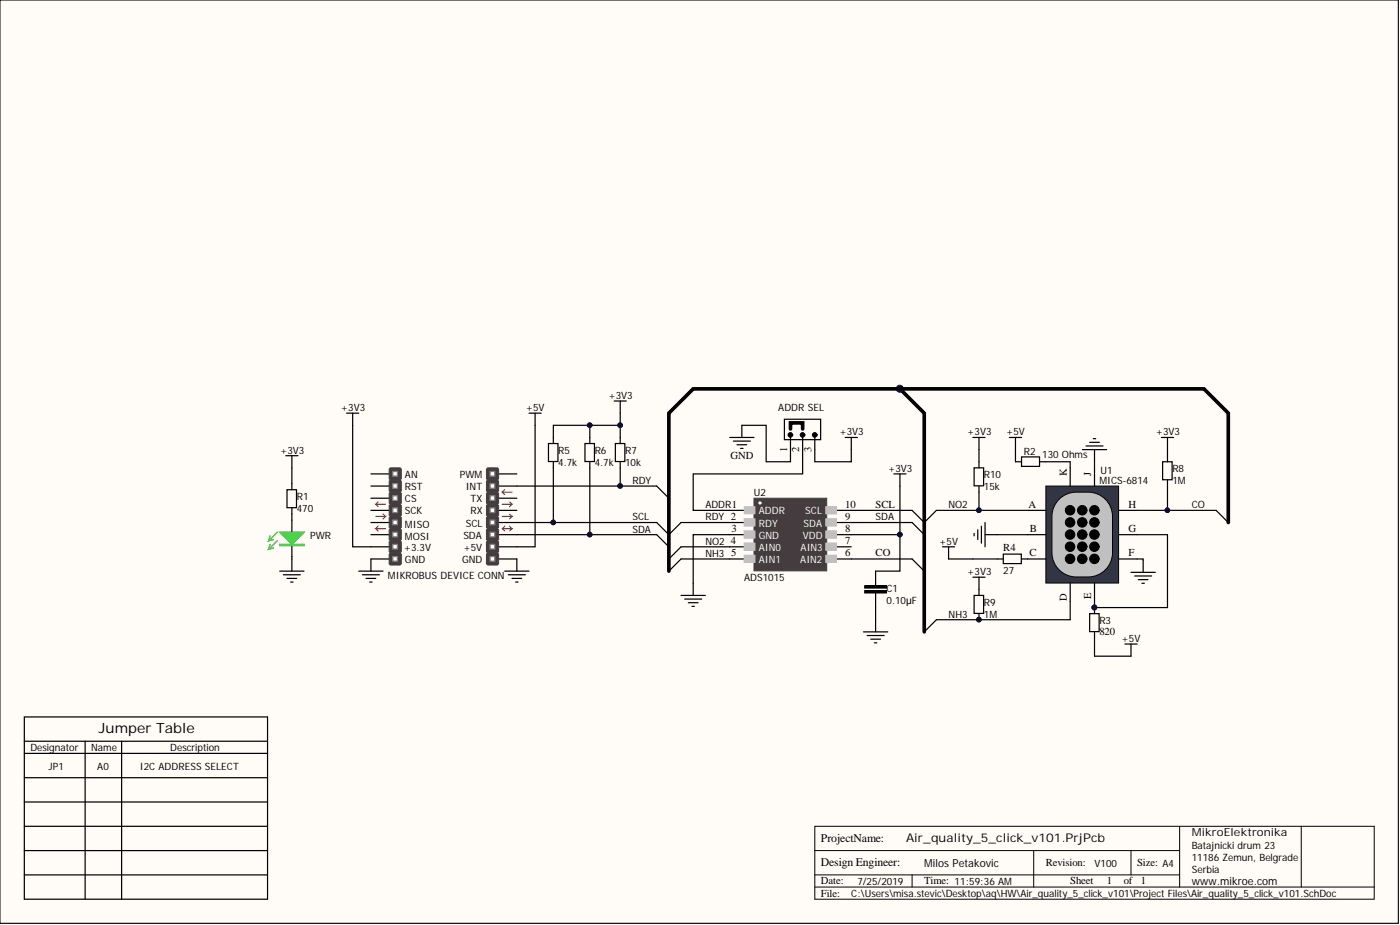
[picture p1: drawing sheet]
<svg xmlns="http://www.w3.org/2000/svg" width="292mm" height="193mm" viewBox="0 0 292 193" stroke-linecap="round" stroke-linejoin="round" font-family="sans-serif">
<defs><g id="words">
<text font-size="2.9" x="20.6" y="153">Jumper Table</text>
<g font-size="2.5">
<text x="171.3" y="175.6">ProjectName:</text>
<text x="189" y="175.6">Air_quality_5_click_v101.PrjPcb</text>
<text x="171.3" y="180.7">Design Engineer:</text>
</g>
<g font-size="2.3">
<text x="248.7" y="174.4">MikroElektronika</text>
<text x="192.8" y="180.8">Milos Petakovic</text>
<text x="248.7" y="184.6">www.mikroe.com</text>
</g>
<g font-size="2.2">
<text x="152.4" y="95.8">GND</text>
<text x="164.2" y="94.2" transform="rotate(-90 164.2 94.2)">1</text>
<text x="166.8" y="94.4" transform="rotate(-90 166.8 94.4)">2</text>
<text x="169.3" y="94.2" transform="rotate(-90 169.3 94.2)">3</text>
<text x="222.6" y="99.4" transform="rotate(-90 222.6 99.4)">K</text>
<text x="227.7" y="99.4" transform="rotate(-90 227.7 99.4)">J</text>
<text x="176.3" y="105.9">10</text>
<text x="182.7" y="105.9">SCL</text>
<text x="214.6" y="105.9">A</text>
<text x="235.5" y="105.9">H</text>
<text x="152.5" y="113.5">4</text>
<text x="152.6" y="111">3</text>
<text x="176.3" y="108.5">9</text>
<text x="176.3" y="111">8</text>
<text x="176.3" y="113.5">7</text>
<text x="214.8" y="111">B</text>
<text x="235.5" y="111">G</text>
<text x="152.6" y="116.1">5</text>
<text x="176.3" y="116.1">6</text>
<text x="182.7" y="116.1">CO</text>
<text x="209.3" y="115.1">R4</text>
<text x="214.8" y="116.1">C</text>
<text x="235.5" y="116.1">F</text>
<text x="222.6" y="125.3" transform="rotate(-90 222.6 125.3)">D</text>
<text x="227.7" y="125.1" transform="rotate(-90 227.7 125.1)">E</text>
<text x="229.4" y="132.5">820</text>
<text x="171.3" y="184.5">Date:</text>
<text x="192.8" y="184.5">Time: 11:59:36 AM</text>
<text x="218.2" y="180.7">Revision:</text>
<text x="223.3" y="184.5">Sheet</text>
<text x="230.9" y="184.5">1</text>
<text x="234.5" y="184.5">of</text>
<text x="237.2" y="180.7">Size: A4</text>
<text x="238" y="184.5">1</text>
<text x="171.3" y="187">File:</text>
</g>
<g font-size="2.1">
<text x="126.9" y="83.2">+3V3</text>
<text x="71.1" y="85.8">+3V3</text>
<text x="109.7" y="85.8">+5V</text>
<text x="162.4" y="85.8">ADDR SEL</text>
<text x="58.4" y="94.6">+3V3</text>
<text x="116.5" y="94.6">R5</text>
<text x="124.1" y="94.6">R6</text>
<text x="130.4" y="94.6">R7</text>
<text x="175.2" y="90.8">+3V3</text>
<text x="201.8" y="90.8">+3V3</text>
<text x="209.9" y="90.8">+5V</text>
<text x="213.6" y="94.9">R2</text>
<text x="217.5" y="95.6">130 Ohms</text>
<text x="241.1" y="90.8">+3V3</text>
<text x="84.5" y="99.7">AN</text>
<text x="95.9" y="99.7">PWM</text>
<text x="116.5" y="97.2">4.7k</text>
<text x="124.1" y="97.2">4.7k</text>
<text x="130.4" y="97.2">10k</text>
<text x="131.9" y="101">RDY</text>
<text x="185.3" y="98.4">+3V3</text>
<text x="205.3" y="99.7">R10</text>
<text x="229.4" y="101">MICS-6814</text>
<text x="229.6" y="98.9">U1</text>
<text x="244.6" y="98.4">R8</text>
<text x="244.6" y="101">1M</text>
<text x="61.9" y="104.3">R1</text>
<text x="61.9" y="106.8">470</text>
<text x="84.5" y="102.2">RST</text>
<text x="84.5" y="104.8">CS</text>
<text x="84.5" y="107.3">SCK</text>
<text x="97.2" y="102.2">INT</text>
<text x="98.1" y="107.3">RX</text>
<text x="98.2" y="104.8">TX</text>
<text x="147.2" y="106">ADDR1</text>
<text x="157.3" y="103.5">U2</text>
<text x="197.9" y="106">NO2</text>
<text x="205.3" y="102.2">15k</text>
<text x="248.7" y="106">CO</text>
<text x="64.7" y="112.4">PWR</text>
<text x="84.5" y="112.6">MOSI</text>
<text x="84.5" y="110.1">MISO</text>
<text x="96.7" y="112.4">SDA</text>
<text x="97.2" y="109.8">SCL</text>
<text x="131.9" y="108.6">SCL</text>
<text x="131.9" y="111.1">SDA</text>
<text x="147.2" y="113.6">NO2</text>
<text x="147.2" y="108.6">RDY 2</text>
<text x="182.7" y="108.6">SDA</text>
<text x="196" y="113.6">+5V</text>
<text x="84.2" y="114.9">+3.3V</text>
<text x="84.5" y="117.4">GND</text>
<text x="96.4" y="117.4">GND</text>
<text x="96.7" y="114.9">+5V</text>
<text x="147.2" y="116.2">NH3</text>
<text x="201.8" y="120">+3V3</text>
<text x="209.3" y="119.7">27</text>
<text x="80.9" y="120.7">MIKROBUS DEVICE CONN</text>
<text x="155.3" y="121.3">ADS1015</text>
<text x="185" y="123.5">C1</text>
<text x="185" y="126.1">0.10µF</text>
<text x="197.9" y="128.9">NH3</text>
<text x="205.3" y="126.3">R9</text>
<text x="205.3" y="128.9">1M</text>
<text x="229.4" y="130.1">R3</text>
<text x="234" y="133.9">+5V</text>
<text x="6.3" y="156.7">Designator</text>
<text x="10.1" y="160.5">JP1</text>
<text x="19" y="156.7">Name</text>
<text x="20.3" y="160.5">A0</text>
<text x="29.2" y="160.5">I2C ADDRESS SELECT</text>
<text x="35.5" y="156.7">Description</text>
<text x="248.7" y="177">Batajnicki drum 23</text>
<text x="248.7" y="179.6">11186 Zemun, Belgrade</text>
<text x="178.9" y="184.6">7/25/2019</text>
<text x="228.4" y="180.8">V100</text>
<text x="248.7" y="182.1">Serbia</text>
<text x="177.6" y="187.2">C:\Users\misa.stevic\Desktop\aq\HW\Air_quality_5_click_v101\Project Files\Air_quality_5_click_v101.SchDoc</text>
</g>
<g font-size="2.1" fill="#fff">
<text x="158.3" y="107.3">ADDR</text>
<text x="168" y="107.3">SCL</text>
<text x="158.3" y="112.4">GND</text>
<text x="158.3" y="109.8">RDY</text>
<text x="167.5" y="112.4">VDD</text>
<text x="167.6" y="109.8">SDA</text>
<text x="158.3" y="117.4">AIN1</text>
<text x="158.3" y="114.9">AIN0</text>
<text x="167" y="117.4">AIN2</text>
<text x="167" y="114.9">AIN3</text>
</g>
</g></defs>
<path d="M0 0h291.7v192.6h-291.7z" fill="#fffcf8" stroke="#000" stroke-width=".21"/>
<path d="M170 177.4h76.1M215.7 177.4v7.7M236 177.4v5.1M246.1 172.4v12.7M271.5 172.4h-101.5v15.2h116.7v-15.2h-15.2v12.7M170 185.1h116.7M170 182.5h76.1M190.3 182.5v2.6" fill="none" stroke="#000" stroke-width=".21"/>
<g fill="none" stroke="#000" stroke-width=".25">
<path d="M59.6 95.1h2.6M60.9 95.1v2.5M58.4 119.1h5M59.1 119.9h3.6M59.9 102.2h2v3.7h-2zM60.9 100.9v1.3M60.9 106v1.2M60.9 108.5v2.5M60.9 113.6v2.5M60.9 116.6v2.5M74.9 119.1h5M75.6 119.9h3.6"/>
<path d="M77.4 116.6v2.5M105.3 119.1h5.1M106.1 119.9h3.5M107.8 116.6v2.5M59.9 120.7h2M60.6 121.4h.6M76.4 120.7h2M77.1 121.4h.5M106.8 120.7h2.1M107.6 121.4h.5M5.1 149.6h50.7v38h-50.7zM5.1 157.2h50.7"/>
<path d="M5.1 154.6h50.7M17.8 154.6v33M25.4 154.6v33M5.1 162.2h50.7M5.1 167.3h50.7M5.1 172.4h50.7M5.1 177.4h50.7M5.1 182.5h50.7"/>
</g>
<path d="M58.4 113.6h5v.2h-5zM58.4 113.7h5" fill="none" stroke="#00bf00" stroke-width=".25"/>
<path d="M58.4 111h5l-2.5 2.6z" fill="#00bf00"/>
<path d="M56.3 113.6l-.2 1M56.3 111.8l-.2 1M57.9 112.8l-1.8 1.8 1-.3M57.9 111l-1.8 1.8 1-.2M58.4 111h5l-2.5 2.6z" fill="none" stroke="#00bf00" stroke-width=".25"/>
<g fill="none" stroke="#000" stroke-width=".25">
<path d="M114.4 92.5h2v3.8h-2zM115.4 91.3v1.2M115.4 96.3v1.3M122 92.5h2v3.8h-2zM123.1 91.3v1.2M123.1 96.3v1.3M152.2 91.3h5.1M153 92h3.6M153.8 92.8h2M154.5 93.5h.5M154.8 88.7v2.6M163.7 87.5h7.5v4.2h-7.5z"/>
<path d="M164.9 91.3v2.5M167.5 91.3v2.5M170 91.3v2.5M176.3 91.3h2.6M177.6 91.3v2.5M186.5 98.9h2.5M187.8 98.9v2.5M210.6 91.3h2.5M211.9 91.3v2.5M225.8 93.8h5.1M226.6 93h3.5M227.3 92.3h2.1"/>
<path d="M228.1 91.5h.5M228.4 93.8v2.5M137 109l2.6 2.5 2.5-2.5M137 111.5l2.6 2.6M137 101.4l2.6 2.5M142.1 114.1l-2.5 2.5M142.1 116.6l-2.5 2.5M152.2 116.6h5.1M152.2 111.5h5.1M152.2 114.1h5.1M152.2 106.5h5.1M152.2 109h5.1"/>
<path d="M172.5 116.6h5.1M172.5 111.5h5.1M172.5 114.1h5.1M172.5 106.5h5.1M172.5 109h5.1M182.7 119.1v3.1M190.3 106.5l2.5 2.5 2.6-2.5M190.3 116.6l2.5 2.5M190.3 109l2.5 2.5M196.6 114.1h2.6M197.9 114.1v2.5M203.2 111.3v.5"/>
<path d="M204 110.5v2.1M204.8 109.8v3.5M205.5 109v5.1M205.5 111.5h2.6M208.1 116.6h1.2M209.3 115.6h3.8v2h-3.8zM213.1 116.6h1.3M236 119.4h5M238.5 116.9v2.5M253.7 106.5l2.6 2.5M142.1 124.2h5.1M142.9 125h3.5"/>
<path d="M143.6 125.7h2M144.4 126.5h.5M144.6 121.7v2.5M180.2 131.8h5M180.9 132.6h3.6M181.7 133.3h2M182.4 134.1h.5M182.7 123.7v3.1M182.7 129.3v2.5M195.4 129.3l-2.6 2.5M227.3 128h2v3.8h-2zM228.4 126.8v1.2"/>
<path d="M228.4 131.8v1.3M234.7 134.4h2.5M236 134.4v2.5M236.7 120.2h3.6M237.5 120.9h2M238.3 121.7h.5"/>
</g>
<path d="M164.9 89.5v-1.3h2.6v1.3" fill="none" stroke="#000" stroke-width=".76"/>
<g fill="#000" stroke="#000" stroke-width=".21">
<path d="M164.5 90.5a.48 .48 0 0 0 .3 .7 .48 .48 0 0 0 .6-.4l-.5-.1 .5 .1a.48 .48 0 0 0-.3-.5 .48 .48 0 0 0-.6 .2zM164.9 90.7l.5 .1z" fill-rule="evenodd"/>
<path d="M167 90.5a.48 .48 0 0 0 .3 .7 .48 .48 0 0 0 .6-.4l-.5-.1 .5 .1a.48 .48 0 0 0-.3-.5 .48 .48 0 0 0-.6 .2zM167.4 90.7l.5 .1z" fill-rule="evenodd"/>
<path d="M169.6 90.5a.48 .48 0 0 0 .2 .7 .48 .48 0 0 0 .7-.4l-.5-.1 .5 .1a.48 .48 0 0 0-.4-.5 .48 .48 0 0 0-.5 .2zM170 90.7l.5 .1z" fill-rule="evenodd"/>
</g>
<circle cx="228.3" cy="126.7" r=".48" fill="#000080" stroke="#000080" stroke-width=".21"/>
<g fill="#000">
<path d="M180.4 123.2h4.6v.5h-4.6z" fill-rule="evenodd"/>
<path d="M180.4 122.2h4.6v.5h-4.6z" fill-rule="evenodd"/>
</g>
<path d="M180.4 123.2h4.6v.5h-4.6zM180.4 122.2h4.6v.5h-4.6z" fill="none" stroke="#000" stroke-width=".21"/>
<path d="M157.3 103.9h15.2v15.2h-15.2z" fill="#443c3e" stroke="#443c3e" stroke-width=".21"/>
<circle cx="158.6" cy="104.9" r=".23" fill="#fff" stroke="#fff" stroke-width=".21"/>
<g fill="#c0c0c0" stroke="#c0c0c0" stroke-width=".21">
<path d="M155.3 105.7h2.2v1.5h-2.2z"/>
<path d="M155.3 108.2h2v1.5h-2z"/>
<path d="M155.3 110.8h2v1.5h-2z"/>
<path d="M155.3 113.3h2v1.5h-2z"/>
<path d="M155.3 115.9h2v1.4h-2z"/>
<path d="M172.5 115.9h2v1.4h-2z"/>
<path d="M172.5 113.3h2v1.5h-2z"/>
<path d="M172.5 110.8h2v1.5h-2z"/>
<path d="M172.5 108.2h2v1.5h-2z"/>
<path d="M172.5 105.7h2v1.5h-2z"/>
<path d="M155.3 108.2h2.2v1.5h-2.2z"/>
<path d="M155.3 110.8h2.2v1.5h-2.2z"/>
<path d="M155.3 113.3h2.2v1.5h-2.2z"/>
<path d="M155.3 115.9h2.2v1.4h-2.2z"/>
<path d="M172.3 115.9h2.2v1.4h-2.2z"/>
<path d="M172.3 113.3h2.2v1.5h-2.2z"/>
<path d="M172.3 110.8h2.2v1.5h-2.2z"/>
<path d="M172.3 108.2h2.2v1.5h-2.2z"/>
<path d="M172.3 105.7h2.2v1.5h-2.2z"/>
</g>
<path d="M218.2 101.4h15.2v20.2h-15.2z" fill="#323543" stroke="#000" stroke-width=".21"/>
<path d="M220.7 104.5a5.1 5.1 0 0 1 3.9-1.8 7.3 7.3 0 0 1 5.7 1.2 5.1 5.1 0 0 1 1.8 3.8v7.6a5.1 5.1 0 0 1-5.1 5.1 7.3 7.3 0 0 1-5.7-1.2 5.1 5.1 0 0 1-1.8-3.9v-7.6a5 5 0 0 1 1.2-3.2z" fill="#c0c0c0" stroke="#000" stroke-width=".21"/>
<g fill="#000" stroke="#000" stroke-width=".21">
<circle cx="223.3" cy="114.1" r=".99"/>
<circle cx="223.3" cy="109" r=".99"/>
<circle cx="223.3" cy="116.6" r=".99"/>
<circle cx="223.3" cy="106.4" r=".99"/>
<circle cx="223.3" cy="111.5" r=".99"/>
<circle cx="225.8" cy="114.1" r=".99"/>
<circle cx="225.8" cy="109" r=".99"/>
<circle cx="225.8" cy="116.6" r=".99"/>
<circle cx="225.8" cy="106.4" r=".99"/>
<circle cx="225.8" cy="111.5" r=".99"/>
<circle cx="228.3" cy="114.1" r=".99"/>
<circle cx="228.3" cy="109" r=".99"/>
<circle cx="228.3" cy="116.6" r=".99"/>
<circle cx="228.3" cy="106.4" r=".99"/>
<circle cx="228.3" cy="111.5" r=".99"/>
</g>
<g fill="none" stroke="#000" stroke-width=".25">
<path d="M60.9 97.6v3.3M72.3 86.2h2.6M73.6 86.2v27.9h7.6M77.4 98.9h3.8M104 98.9h3.8M110.4 86.2h2.5M111.6 86.2v27.9h-7.6M115.4 91.3v-2.6h7.7v2.6M115.4 97.6v11.4M123.1 88.7h6.3v3.8M123.1 97.6v13.9M128.1 83.7h2.6"/>
<path d="M128.4 92.5h2v3.8h-2zM129.4 83.7v5M129.4 96.3v5.1M154.8 88.7h5.1v7.6h5v-2.5M167.5 93.8v5.1h-22.9v7.6h7.6M170 93.8v2.5h7.6v-2.5M203 91.3h2.5M203.2 97.6h2v3.8h-2zM204.3 91.3v6.3M211.9 93.8v2.5h1.2M213.1 95.3h3.8v2h-3.8zM216.9 96.3h6.4"/>
<path d="M223.3 97.6v3.8M228.4 97.6v3.8M242.3 91.3h2.6M242.6 96.3h2v3.8h-2zM243.6 91.3v5M60.9 107.2v1.3M60.9 116.1v.5M77.4 106.5h3.8M77.4 111.5h3.8M77.4 116.6h3.8M77.4 109h3.8M77.4 101.4h3.8"/>
<path d="M77.4 103.9h3.8M104 111.5h33M104 109h33M104 101.4h33M104 106.5h3.8M104 116.6h3.8M104 103.9h3.8M142.1 116.6h10.1M142.1 114.1h10.1M142.1 109h10.1M152.2 111.5h-7.6v10.2M177.6 106.5h12.7"/>
<path d="M177.6 116.6h12.7M177.6 109h12.7M187.8 111.5v7.6h-5.1M187.8 101.4v10.1h-10.2M197.9 116.6h5.1M204.3 101.4v5.1M214.4 106.5h3.8M214.4 111.5h3.8M214.4 116.6h3.8M233.4 106.5h3.8M233.4 111.5h3.8M233.4 116.6h3.8"/>
<path d="M243.6 111.5v15.3h-15.2M243.6 100.1v6.4M182.7 126.8v2.5M195.4 129.3h27.9M203 120.4h2.5M203.2 124.2h2v3.8h-2zM204.3 120.4v3.8M204.3 128v1.3M223.3 121.7v3.8M228.4 121.7v3.8M228.4 136.9h7.6"/>
</g>
<g fill="#000080" stroke="#000080" stroke-width=".21">
<circle cx="204.2" cy="129.3" r=".48"/>
<circle cx="243.6" cy="106.4" r=".48"/>
<circle cx="204.2" cy="106.4" r=".48"/>
<circle cx="228.3" cy="126.7" r=".48"/>
<circle cx="115.4" cy="109" r=".48"/>
<circle cx="123" cy="111.5" r=".48"/>
<circle cx="187.7" cy="111.5" r=".48"/>
<circle cx="123" cy="88.7" r=".48"/>
<circle cx="129.4" cy="101.4" r=".48"/>
<circle cx="129.4" cy="88.7" r=".48"/>
<circle cx="187.7" cy="81.1" r=".74"/>
</g>
<path d="M223.3 96.3v1.3M228.4 96.3v1.3M195.4 106.5h19M203 116.6h5.1M208.1 111.5h6.3M237.2 106.5h16.5M237.2 116.6h1.3v.3M237.2 111.5h6.4M223.3 125.5v3.8M228.4 125.5v1.3M228.4 133.1v3.8" fill="none" stroke="#080d02" stroke-width=".25"/>
<path d="M187.8 81.1l5 5.1v45.6M256.3 109v-22.8l-5.1-5.1h-106.6l-5 5.1v32.9" fill="none" stroke="#000" stroke-width=".76"/>
<path d="M81.2 97.9l.2-.3h2.1l.2 .3v2l-.2 .2h-2.1l-.2-.2z" fill-rule="evenodd" fill="#443c3e"/>
<path d="M81.2 97.9l.2-.3h2.1l.2 .3v2l-.2 .2h-2.1l-.2-.2z" fill="none" stroke="#443c3e" stroke-width=".21"/>
<path d="M81.2 100.4l.2-.3h2.1l.2 .3v2l-.2 .3h-2.1l-.2-.3z" fill-rule="evenodd" fill="#443c3e"/>
<path d="M81.2 100.4l.2-.3h2.1l.2 .3v2l-.2 .3h-2.1l-.2-.3z" fill="none" stroke="#443c3e" stroke-width=".21"/>
<g fill="#fff" stroke="#808080" stroke-width=".25">
<path d="M82 98.4h.9v.9h-.9z"/>
<path d="M82 100.9h.9v1h-.9z"/>
</g>
<path d="M81.2 102.9l.2-.2h2.1l.2 .2v2.1l-.2 .2h-2.1l-.2-.2z" fill-rule="evenodd" fill="#443c3e"/>
<path d="M81.2 102.9l.2-.2h2.1l.2 .2v2.1l-.2 .2h-2.1l-.2-.2z" fill="none" stroke="#443c3e" stroke-width=".21"/>
<path d="M81.2 105.5l.2-.3h2.1l.2 .3v2l-.2 .2h-2.1l-.2-.2z" fill-rule="evenodd" fill="#443c3e"/>
<path d="M81.2 105.5l.2-.3h2.1l.2 .3v2l-.2 .2h-2.1l-.2-.2z" fill="none" stroke="#443c3e" stroke-width=".21"/>
<g fill="#fff" stroke="#808080" stroke-width=".25">
<path d="M82 103.4h.9v1h-.9z"/>
<path d="M82 106h.9v.9h-.9z"/>
</g>
<path d="M81.2 108l.2-.3h2.1l.2 .3v2l-.2 .3h-2.1l-.2-.3z" fill-rule="evenodd" fill="#443c3e"/>
<path d="M81.2 108l.2-.3h2.1l.2 .3v2l-.2 .3h-2.1l-.2-.3z" fill="none" stroke="#443c3e" stroke-width=".21"/>
<path d="M81.2 110.5l.2-.2h2.1l.2 .2v2.1l-.2 .2h-2.1l-.2-.2z" fill-rule="evenodd" fill="#443c3e"/>
<path d="M81.2 110.5l.2-.2h2.1l.2 .2v2.1l-.2 .2h-2.1l-.2-.2z" fill="none" stroke="#443c3e" stroke-width=".21"/>
<g fill="#fff" stroke="#808080" stroke-width=".25">
<path d="M82 108.5h.9v1h-.9z"/>
<path d="M82 111h.9v1h-.9z"/>
</g>
<path d="M81.2 113.1l.2-.3h2.1l.2 .3v2l-.2 .2h-2.1l-.2-.2z" fill-rule="evenodd" fill="#443c3e"/>
<path d="M81.2 113.1l.2-.3h2.1l.2 .3v2l-.2 .2h-2.1l-.2-.2z" fill="none" stroke="#443c3e" stroke-width=".21"/>
<path d="M81.2 115.6l.2-.3h2.1l.2 .3v2l-.2 .3h-2.1l-.2-.3z" fill-rule="evenodd" fill="#443c3e"/>
<path d="M81.2 115.6l.2-.3h2.1l.2 .3v2l-.2 .3h-2.1l-.2-.3z" fill="none" stroke="#443c3e" stroke-width=".21"/>
<g fill="#fff" stroke="#808080" stroke-width=".25">
<path d="M82 113.6h.9v.9h-.9z"/>
<path d="M82 116.1h.9v1h-.9z"/>
</g>
<path d="M101.5 97.9l.2-.3h2.1l.2 .3v2l-.2 .2h-2.1l-.2-.2z" fill-rule="evenodd" fill="#443c3e"/>
<path d="M101.5 97.9l.2-.3h2.1l.2 .3v2l-.2 .2h-2.1l-.2-.2z" fill="none" stroke="#443c3e" stroke-width=".21"/>
<path d="M101.5 100.4l.2-.3h2.1l.2 .3v2l-.2 .3h-2.1l-.2-.3z" fill-rule="evenodd" fill="#443c3e"/>
<path d="M101.5 100.4l.2-.3h2.1l.2 .3v2l-.2 .3h-2.1l-.2-.3z" fill="none" stroke="#443c3e" stroke-width=".21"/>
<g fill="#fff" stroke="#808080" stroke-width=".25">
<path d="M102.3 98.4h.9v.9h-.9z"/>
<path d="M102.3 100.9h.9v1h-.9z"/>
</g>
<path d="M101.5 102.9l.2-.2h2.1l.2 .2v2.1l-.2 .2h-2.1l-.2-.2z" fill-rule="evenodd" fill="#443c3e"/>
<path d="M101.5 102.9l.2-.2h2.1l.2 .2v2.1l-.2 .2h-2.1l-.2-.2z" fill="none" stroke="#443c3e" stroke-width=".21"/>
<path d="M101.5 105.5l.2-.3h2.1l.2 .3v2l-.2 .2h-2.1l-.2-.2z" fill-rule="evenodd" fill="#443c3e"/>
<path d="M101.5 105.5l.2-.3h2.1l.2 .3v2l-.2 .2h-2.1l-.2-.2z" fill="none" stroke="#443c3e" stroke-width=".21"/>
<g fill="#fff" stroke="#808080" stroke-width=".25">
<path d="M102.3 103.4h.9v1h-.9z"/>
<path d="M102.3 106h.9v.9h-.9z"/>
</g>
<path d="M101.5 108l.2-.3h2.1l.2 .3v2l-.2 .3h-2.1l-.2-.3z" fill-rule="evenodd" fill="#443c3e"/>
<path d="M101.5 108l.2-.3h2.1l.2 .3v2l-.2 .3h-2.1l-.2-.3z" fill="none" stroke="#443c3e" stroke-width=".21"/>
<path d="M101.5 110.5l.2-.2h2.1l.2 .2v2.1l-.2 .2h-2.1l-.2-.2z" fill-rule="evenodd" fill="#443c3e"/>
<path d="M101.5 110.5l.2-.2h2.1l.2 .2v2.1l-.2 .2h-2.1l-.2-.2z" fill="none" stroke="#443c3e" stroke-width=".21"/>
<g fill="#fff" stroke="#808080" stroke-width=".25">
<path d="M102.3 108.5h.9v1h-.9z"/>
<path d="M102.3 111h.9v1h-.9z"/>
</g>
<path d="M101.5 113.1l.2-.3h2.1l.2 .3v2l-.2 .2h-2.1l-.2-.2z" fill-rule="evenodd" fill="#443c3e"/>
<path d="M101.5 113.1l.2-.3h2.1l.2 .3v2l-.2 .2h-2.1l-.2-.2z" fill="none" stroke="#443c3e" stroke-width=".21"/>
<path d="M101.5 115.6l.2-.3h2.1l.2 .3v2l-.2 .3h-2.1l-.2-.3z" fill-rule="evenodd" fill="#443c3e"/>
<path d="M101.5 115.6l.2-.3h2.1l.2 .3v2l-.2 .3h-2.1l-.2-.3z" fill="none" stroke="#443c3e" stroke-width=".21"/>
<g fill="#fff" stroke="#808080" stroke-width=".25">
<path d="M102.3 113.6h.9v.9h-.9z"/>
<path d="M102.3 116.1h.9v1h-.9z"/>
</g>
<g fill="none" stroke="#ee0e22" stroke-width=".25">
<path d="M78.4 107.7h2l-.5 .5M78.9 109.8l-.5 .5M78.9 104.7l-.5 .5M79.9 107.2l.5 .5M80.4 110.3h-2l.5 .5M80.4 105.2h-2l.5 .5M104.8 105.2h2l-.5 .5M104.8 107.7h2l-.5 .5M104.8 110.3h2l-.5 .5M104.8 110.3l.5 .5M105.3 102.2l-.5 .5M105.3 109.8l-.5 .5"/>
<path d="M106.3 104.7l.5 .5M106.3 107.2l.5 .5M106.3 109.8l.5 .5M106.8 102.7h-2l.5 .5"/>
</g>
<use href="#words"/>
</svg>
